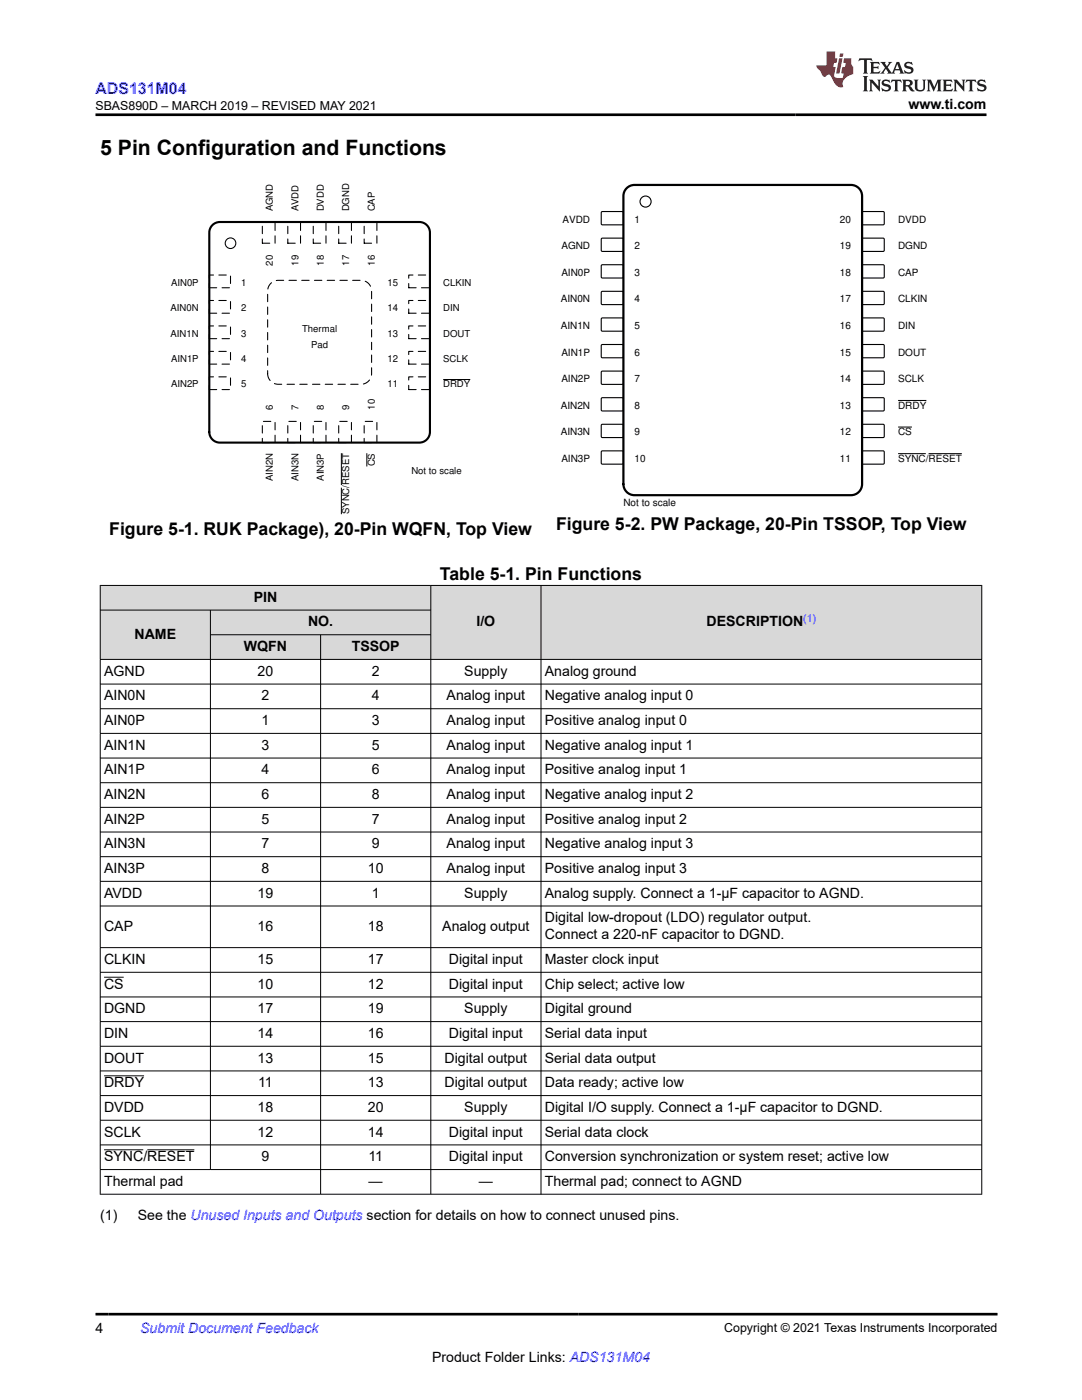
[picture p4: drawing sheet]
<svg xmlns="http://www.w3.org/2000/svg" width="216mm" height="279mm" viewBox="0 0 216 279" stroke-linecap="round" stroke-linejoin="round" font-family="sans-serif">
<defs><g id="words">
<text font-size="4.2" x="20" y="30.9">5 Pin Configuration and Functions</text>
<g font-size="3.5">
<text x="21.8" y="106.9">Figure 5-1. RUK Package), 20-Pin WQFN, Top View</text>
<text x="111" y="105.7">Figure 5-2. PW Package, 20-Pin TSSOP, Top View</text>
<text x="87.8" y="115.7">Table 5-1. Pin Functions</text>
</g>
<text font-size="3.2" fill="#00f" x="19" y="18.7">ADS131M04</text>
<g font-size="2.8">
<text x="181.3" y="21.8">www.ti.com</text>
<text x="50.6" y="120.1">PIN</text>
<text x="61.5" y="125">NO.</text>
<text x="95.1" y="125">I/O</text>
<text x="141" y="125">DESCRIPTION</text>
<text x="26.8" y="127.5">NAME</text>
<text x="48.7" y="130">WQFN</text>
<text x="70.2" y="130">TSSOP</text>
<text x="20.8" y="134.9">AGND</text>
<text x="51.4" y="134.9">20</text>
<text x="74.2" y="134.9">2</text>
<text x="92.6" y="134.9">Supply</text>
<text x="108.7" y="134.9">Analog ground</text>
<text x="20.8" y="139.8">AIN0N</text>
<text x="52.2" y="139.8">2</text>
<text x="74.2" y="139.8">4</text>
<text x="89.1" y="139.8">Analog input</text>
<text x="108.7" y="139.8">Negative analog input 0</text>
<text x="20.8" y="144.7">AIN0P</text>
<text x="20.8" y="149.6">AIN1N</text>
<text x="52.2" y="144.7">1</text>
<text x="52.2" y="149.6">3</text>
<text x="74.2" y="144.7">3</text>
<text x="74.2" y="149.6">5</text>
<text x="89.1" y="144.7">Analog input</text>
<text x="89.1" y="149.6">Analog input</text>
<text x="108.7" y="144.7">Positive analog input 0</text>
<text x="108.7" y="149.6">Negative analog input 1</text>
<text x="20.8" y="154.6">AIN1P</text>
<text x="52.2" y="154.6">4</text>
<text x="74.2" y="154.6">6</text>
<text x="89.1" y="154.6">Analog input</text>
<text x="108.7" y="154.6">Positive analog input 1</text>
<text x="20.8" y="159.5">AIN2N</text>
<text x="52.2" y="159.5">6</text>
<text x="74.2" y="159.5">8</text>
<text x="89.1" y="159.5">Analog input</text>
<text x="108.7" y="159.5">Negative analog input 2</text>
<text x="20.8" y="164.4">AIN2P</text>
<text x="52.2" y="164.4">5</text>
<text x="74.2" y="164.4">7</text>
<text x="89.1" y="164.4">Analog input</text>
<text x="108.7" y="164.4">Positive analog input 2</text>
<text x="20.8" y="169.3">AIN3N</text>
<text x="52.2" y="169.3">7</text>
<text x="74.2" y="169.3">9</text>
<text x="89.1" y="169.3">Analog input</text>
<text x="108.7" y="169.3">Negative analog input 3</text>
<text x="20.8" y="174.2">AIN3P</text>
<text x="20.8" y="179.2">AVDD</text>
<text x="51.4" y="179.2">19</text>
<text x="52.2" y="174.2">8</text>
<text x="73.4" y="174.2">10</text>
<text x="74.2" y="179.2">1</text>
<text x="89.1" y="174.2">Analog input</text>
<text x="92.6" y="179.2">Supply</text>
<text x="108.7" y="174.2">Positive analog input 3</text>
<text x="108.7" y="179.2">Analog supply. Connect a 1-µF capacitor to AGND.</text>
<text x="20.8" y="185.8">CAP</text>
<text x="51.4" y="185.8">16</text>
<text x="73.4" y="185.8">18</text>
<text x="88.2" y="185.8">Analog output</text>
<text x="108.7" y="184.1">Digital low-dropout (LDO) regulator output.</text>
<text x="108.7" y="187.5">Connect a 220-nF capacitor to DGND.</text>
<text x="20.8" y="197.3">CS</text>
<text x="20.8" y="192.4">CLKIN</text>
<text x="51.4" y="197.3">10</text>
<text x="51.4" y="192.4">15</text>
<text x="73.4" y="197.3">12</text>
<text x="73.4" y="192.4">17</text>
<text x="89.6" y="197.3">Digital input</text>
<text x="89.6" y="192.4">Digital input</text>
<text x="108.7" y="197.3">Chip select; active low</text>
<text x="108.7" y="192.4">Master clock input</text>
<text x="20.8" y="202.2">DGND</text>
<text x="51.4" y="202.2">17</text>
<text x="73.4" y="202.2">19</text>
<text x="92.6" y="202.2">Supply</text>
<text x="108.7" y="202.2">Digital ground</text>
<text x="20.8" y="207.2">DIN</text>
<text x="51.4" y="207.2">14</text>
<text x="73.4" y="207.2">16</text>
<text x="89.6" y="207.2">Digital input</text>
<text x="108.7" y="207.2">Serial data input</text>
<text x="20.8" y="212.1">DOUT</text>
<text x="51.4" y="212.1">13</text>
<text x="73.4" y="212.1">15</text>
<text x="88.7" y="212.1">Digital output</text>
<text x="108.7" y="212.1">Serial data output</text>
<text x="20.8" y="217">DRDY</text>
<text x="20.8" y="221.9">DVDD</text>
<text x="51.4" y="221.9">18</text>
<text x="51.5" y="217">11</text>
<text x="73.4" y="217">13</text>
<text x="73.4" y="221.9">20</text>
<text x="88.7" y="217">Digital output</text>
<text x="92.6" y="221.9">Supply</text>
<text x="108.7" y="217">Data ready; active low</text>
<text x="108.7" y="221.9">Digital I/O supply. Connect a 1-µF capacitor to DGND.</text>
<text x="20.8" y="226.8">SCLK</text>
<text x="51.4" y="226.8">12</text>
<text x="73.4" y="226.8">14</text>
<text x="89.6" y="226.8">Digital input</text>
<text x="108.7" y="226.8">Serial data clock</text>
<text x="20.8" y="231.8">SYNC/RESET</text>
<text x="52.2" y="231.8">9</text>
<text x="73.5" y="231.8">11</text>
<text x="89.6" y="231.8">Digital input</text>
<text x="108.7" y="231.8">Conversion synchronization or system reset; active low</text>
<text x="20.8" y="236.7">Thermal pad</text>
<text x="73.6" y="236.7">—</text>
<text x="95.5" y="236.7">—</text>
<text x="108.7" y="236.7">Thermal pad; connect to AGND</text>
<text x="20" y="243.5">(1)</text>
<text x="27.5" y="243.5">See the Unused Inputs and Outputs section for details on how to connect unused pins.</text>
<text x="19" y="266.1">4</text>
<text x="86.2" y="271.7">Product Folder Links: ADS131M04</text>
</g>
<text font-size="2.8" fill="#00f" x="28" y="266.1">Submit Document Feedback</text>
<g font-size="2.5">
<text x="19.1" y="21.9">SBAS890D – MARCH 2019 – REVISED MAY 2021</text>
<text x="144.5" y="265.8">Copyright © 2021 Texas Instruments Incorporated</text>
</g>
<text font-size="2.1" fill="#00f" x="160.3" y="124.1">(1)</text>
<g font-size="2">
<text x="112.2" y="44.4">AVDD</text>
<text x="126.6" y="44.4">1</text>
<text x="167.6" y="44.4">20</text>
<text x="179.2" y="44.4">DVDD</text>
<text x="112" y="49.7">AGND</text>
<text x="126.6" y="49.7">2</text>
<text x="167.6" y="49.7">19</text>
<text x="179.2" y="49.7">DGND</text>
<text x="112" y="55">AIN0P</text>
<text x="126.6" y="55">3</text>
<text x="167.6" y="55">18</text>
<text x="179.2" y="55">CAP</text>
<text x="111.9" y="60.3">AIN0N</text>
<text x="111.9" y="65.7">AIN1N</text>
<text x="126.6" y="60.3">4</text>
<text x="126.6" y="65.7">5</text>
<text x="167.6" y="60.3">17</text>
<text x="167.6" y="65.7">16</text>
<text x="179.2" y="60.3">CLKIN</text>
<text x="179.2" y="65.7">DIN</text>
<text x="112" y="71">AIN1P</text>
<text x="126.6" y="71">6</text>
<text x="167.6" y="71">15</text>
<text x="179.2" y="71">DOUT</text>
<text x="112" y="76.3">AIN2P</text>
<text x="126.6" y="76.3">7</text>
<text x="167.6" y="76.3">14</text>
<text x="179.2" y="76.3">SCLK</text>
<text x="111.9" y="81.6">AIN2N</text>
<text x="126.6" y="81.6">8</text>
<text x="167.6" y="81.6">13</text>
<text x="179.2" y="81.6">DRDY</text>
<text x="111.9" y="86.9">AIN3N</text>
<text x="126.6" y="86.9">9</text>
<text x="167.6" y="86.9">12</text>
<text x="179.2" y="86.9">CS</text>
<text x="112" y="92.2">AIN3P</text>
<text x="126.6" y="92.2">10</text>
<text x="167.6" y="92.2">11</text>
<text x="179.2" y="92.2">SYNC/RESET</text>
<text x="124.4" y="101">Not to scale</text>
</g>
<g font-size="1.9">
<text x="54.5" y="42.2" transform="rotate(-90 54.5 42.2)">AGND</text>
<text x="59.5" y="42.2" transform="rotate(-90 59.5 42.2)">AVDD</text>
<text x="64.6" y="42.2" transform="rotate(-90 64.6 42.2)">DVDD</text>
<text x="69.7" y="42.2" transform="rotate(-90 69.7 42.2)">DGND</text>
<text x="74.8" y="42.2" transform="rotate(-90 74.8 42.2)">CAP</text>
<text x="54.5" y="53" transform="rotate(-90 54.5 53)">20</text>
<text x="59.5" y="53" transform="rotate(-90 59.5 53)">19</text>
<text x="64.6" y="53" transform="rotate(-90 64.6 53)">18</text>
<text x="69.7" y="53" transform="rotate(-90 69.7 53)">17</text>
<text x="74.8" y="53" transform="rotate(-90 74.8 53)">16</text>
<text x="34.1" y="57">AIN0P</text>
<text x="48.1" y="57">1</text>
<text x="77.3" y="57">15</text>
<text x="88.4" y="57">CLKIN</text>
<text x="34" y="62.1">AIN0N</text>
<text x="48.1" y="62.1">2</text>
<text x="77.3" y="62.1">14</text>
<text x="88.4" y="62.1">DIN</text>
<text x="34" y="67.2">AIN1N</text>
<text x="48.1" y="67.2">3</text>
<text x="60.3" y="66.3">Thermal</text>
<text x="62.1" y="69.5">Pad</text>
<text x="77.3" y="67.2">13</text>
<text x="88.4" y="67.2">DOUT</text>
<text x="34.1" y="72.2">AIN1P</text>
<text x="34.1" y="77.3">AIN2P</text>
<text x="48.1" y="72.2">4</text>
<text x="48.1" y="77.3">5</text>
<text x="77.3" y="72.2">12</text>
<text x="77.3" y="77.3">11</text>
<text x="88.4" y="72.2">SCLK</text>
<text x="88.4" y="77.3">DRDY</text>
<text x="54.5" y="81.8" transform="rotate(-90 54.5 81.8)">6</text>
<text x="59.5" y="81.8" transform="rotate(-90 59.5 81.8)">7</text>
<text x="64.6" y="81.8" transform="rotate(-90 64.6 81.8)">8</text>
<text x="69.7" y="81.8" transform="rotate(-90 69.7 81.8)">9</text>
<text x="74.8" y="81.8" transform="rotate(-90 74.8 81.8)">10</text>
<text x="64.6" y="96" transform="rotate(-90 64.6 96)">AIN3P</text>
<text x="74.8" y="93.1" transform="rotate(-90 74.8 93.1)">CS</text>
<text x="82.1" y="94.7">Not to scale</text>
<text x="54.5" y="96.1" transform="rotate(-90 54.5 96.1)">AIN2N</text>
<text x="59.5" y="96.1" transform="rotate(-90 59.5 96.1)">AIN3N</text>
<text x="69.7" y="102.6" transform="rotate(-90 69.7 102.6)">SYNC/RESET</text>
</g>
</g></defs>
<path d="M52.3 44.3h2.6v4.2h-2.6z" fill="none" stroke="#000" stroke-width=".21" stroke-dasharray="1.5 1.1"/>
<path d="M52.3 84.1h2.6v4.2h-2.6z" fill-rule="evenodd" fill="#fff"/>
<path d="M52.3 84.1h2.6v4.2h-2.6z" fill="none" stroke="#000" stroke-width=".21" stroke-dasharray="1.5 1.1"/>
<path d="M41.8 54.9h4.2v2.5h-4.2z" fill-rule="evenodd" fill="#fff"/>
<path d="M41.8 54.9h4.2v2.5h-4.2z" fill="none" stroke="#000" stroke-width=".21" stroke-dasharray="1.5 1.1"/>
<path d="M81.6 54.9h4.2v2.5h-4.2z" fill-rule="evenodd" fill="#fff"/>
<path d="M81.6 54.9h4.2v2.5h-4.2z" fill="none" stroke="#000" stroke-width=".21" stroke-dasharray="1.5 1.1"/>
<path d="M57.4 44.3h2.6v4.2h-2.6z" fill-rule="evenodd" fill="#fff"/>
<path d="M57.4 44.3h2.6v4.2h-2.6z" fill="none" stroke="#000" stroke-width=".21" stroke-dasharray="1.5 1.1"/>
<path d="M57.4 84.1h2.6v4.2h-2.6z" fill-rule="evenodd" fill="#fff"/>
<path d="M57.4 84.1h2.6v4.2h-2.6z" fill="none" stroke="#000" stroke-width=".21" stroke-dasharray="1.5 1.1"/>
<path d="M41.8 60h4.2v2.5h-4.2z" fill-rule="evenodd" fill="#fff"/>
<path d="M41.8 60h4.2v2.5h-4.2z" fill="none" stroke="#000" stroke-width=".21" stroke-dasharray="1.5 1.1"/>
<path d="M81.6 60h4.2v2.5h-4.2z" fill-rule="evenodd" fill="#fff"/>
<path d="M81.6 60h4.2v2.5h-4.2z" fill="none" stroke="#000" stroke-width=".21" stroke-dasharray="1.5 1.1"/>
<path d="M62.5 44.3h2.5v4.2h-2.5z" fill-rule="evenodd" fill="#fff"/>
<path d="M62.5 44.3h2.5v4.2h-2.5z" fill="none" stroke="#000" stroke-width=".21" stroke-dasharray="1.5 1.1"/>
<path d="M62.5 84.1h2.5v4.2h-2.5z" fill-rule="evenodd" fill="#fff"/>
<path d="M62.5 84.1h2.5v4.2h-2.5z" fill="none" stroke="#000" stroke-width=".21" stroke-dasharray="1.5 1.1"/>
<path d="M41.8 65h4.2v2.6h-4.2z" fill-rule="evenodd" fill="#fff"/>
<path d="M41.8 65h4.2v2.6h-4.2z" fill="none" stroke="#000" stroke-width=".21" stroke-dasharray="1.5 1.1"/>
<path d="M81.6 65h4.2v2.6h-4.2z" fill-rule="evenodd" fill="#fff"/>
<path d="M81.6 65h4.2v2.6h-4.2z" fill="none" stroke="#000" stroke-width=".21" stroke-dasharray="1.5 1.1"/>
<path d="M67.6 44.3h2.5v4.2h-2.5z" fill-rule="evenodd" fill="#fff"/>
<path d="M67.6 44.3h2.5v4.2h-2.5z" fill="none" stroke="#000" stroke-width=".21" stroke-dasharray="1.5 1.1"/>
<path d="M67.6 84.1h2.5v4.2h-2.5z" fill-rule="evenodd" fill="#fff"/>
<path d="M67.6 84.1h2.5v4.2h-2.5z" fill="none" stroke="#000" stroke-width=".21" stroke-dasharray="1.5 1.1"/>
<path d="M68.1 90.4v6.4M68.1 97.3v5.3" fill="none" stroke="#000" stroke-width=".2"/>
<path d="M41.8 70.1h4.2v2.6h-4.2z" fill-rule="evenodd" fill="#fff"/>
<path d="M41.8 70.1h4.2v2.6h-4.2z" fill="none" stroke="#000" stroke-width=".21" stroke-dasharray="1.5 1.1"/>
<path d="M81.6 70.1h4.2v2.6h-4.2z" fill-rule="evenodd" fill="#fff"/>
<path d="M81.6 70.1h4.2v2.6h-4.2z" fill="none" stroke="#000" stroke-width=".21" stroke-dasharray="1.5 1.1"/>
<path d="M72.7 44.3h2.5v4.2h-2.5z" fill-rule="evenodd" fill="#fff"/>
<path d="M72.7 44.3h2.5v4.2h-2.5z" fill="none" stroke="#000" stroke-width=".21" stroke-dasharray="1.5 1.1"/>
<path d="M72.7 84.1h2.5v4.2h-2.5z" fill-rule="evenodd" fill="#fff"/>
<path d="M72.7 84.1h2.5v4.2h-2.5z" fill="none" stroke="#000" stroke-width=".21" stroke-dasharray="1.5 1.1"/>
<path d="M73.2 90.4v2.7" fill="none" stroke="#000" stroke-width=".2"/>
<path d="M41.8 75.2h4.2v2.5h-4.2z" fill-rule="evenodd" fill="#fff"/>
<path d="M41.8 75.2h4.2v2.5h-4.2z" fill="none" stroke="#000" stroke-width=".21" stroke-dasharray="1.5 1.1"/>
<path d="M81.6 75.2h4.2v2.5h-4.2z" fill-rule="evenodd" fill="#fff"/>
<path d="M81.6 75.2h4.2v2.5h-4.2z" fill="none" stroke="#000" stroke-width=".21" stroke-dasharray="1.5 1.1"/>
<path d="M88.4 75.7h5.4" fill="none" stroke="#000" stroke-width=".2"/>
<circle cx="46" cy="48.5" r="1.06" fill="none" stroke="#000" stroke-width=".21"/>
<path d="M42.4 44.9l.9-.5 .6-.1h39.8a2.12 2.12 0 0 1 2.1 2.1v39.8a2.12 2.12 0 0 1-2.1 2.1h-39.8a2.12 2.12 0 0 1-2.1-2.1v-39.8v-.5z" fill="none" stroke="#000" stroke-width=".42"/>
<path d="M54 56.6l1-.6 .5-.1h16.5a2.12 2.12 0 0 1 2.1 2.2v16.5a2.12 2.12 0 0 1-2.1 2.1h-16.5a2.12 2.12 0 0 1-2.1-2.1v-16.5l.1-.6z" fill-rule="evenodd" fill="#fff"/>
<path d="M54 56.6l1-.6 .5-.1h16.5a2.12 2.12 0 0 1 2.1 2.2v16.5a2.12 2.12 0 0 1-2.1 2.1h-16.5a2.12 2.12 0 0 1-2.1-2.1v-16.5l.1-.6z" fill="none" stroke="#000" stroke-width=".21" stroke-dasharray="1.5 1.1"/>
<path d="M120 42.3h4.3v2.5h-4.3z" fill-rule="evenodd" fill="#fff"/>
<path d="M120 42.3h4.3v2.5h-4.3z" fill="none" stroke="#000" stroke-width=".22"/>
<path d="M172.1 42.3h4.3v2.5h-4.3z" fill-rule="evenodd" fill="#fff"/>
<path d="M172.1 42.3h4.3v2.5h-4.3z" fill="none" stroke="#000" stroke-width=".22"/>
<path d="M120 47.6h4.3v2.5h-4.3z" fill-rule="evenodd" fill="#fff"/>
<path d="M120 47.6h4.3v2.5h-4.3z" fill="none" stroke="#000" stroke-width=".22"/>
<path d="M172.1 47.6h4.3v2.5h-4.3z" fill-rule="evenodd" fill="#fff"/>
<path d="M172.1 47.6h4.3v2.5h-4.3z" fill="none" stroke="#000" stroke-width=".22"/>
<path d="M120 52.9h4.3v2.5h-4.3z" fill-rule="evenodd" fill="#fff"/>
<path d="M120 52.9h4.3v2.5h-4.3z" fill="none" stroke="#000" stroke-width=".22"/>
<path d="M172.1 52.9h4.3v2.5h-4.3z" fill-rule="evenodd" fill="#fff"/>
<path d="M172.1 52.9h4.3v2.5h-4.3z" fill="none" stroke="#000" stroke-width=".22"/>
<path d="M120 58.2h4.3v2.5h-4.3z" fill-rule="evenodd" fill="#fff"/>
<path d="M120 58.2h4.3v2.5h-4.3z" fill="none" stroke="#000" stroke-width=".22"/>
<path d="M172.1 58.2h4.3v2.5h-4.3z" fill-rule="evenodd" fill="#fff"/>
<path d="M172.1 58.2h4.3v2.5h-4.3z" fill="none" stroke="#000" stroke-width=".22"/>
<path d="M120 63.5h4.3v2.5h-4.3z" fill-rule="evenodd" fill="#fff"/>
<path d="M120 63.5h4.3v2.5h-4.3z" fill="none" stroke="#000" stroke-width=".22"/>
<path d="M172.1 63.5h4.3v2.5h-4.3z" fill-rule="evenodd" fill="#fff"/>
<path d="M172.1 63.5h4.3v2.5h-4.3z" fill="none" stroke="#000" stroke-width=".22"/>
<path d="M120 68.8h4.3v2.5h-4.3z" fill-rule="evenodd" fill="#fff"/>
<path d="M120 68.8h4.3v2.5h-4.3z" fill="none" stroke="#000" stroke-width=".22"/>
<path d="M172.1 68.8h4.3v2.5h-4.3z" fill-rule="evenodd" fill="#fff"/>
<path d="M172.1 68.8h4.3v2.5h-4.3z" fill="none" stroke="#000" stroke-width=".22"/>
<path d="M120 74.1h4.3v2.5h-4.3z" fill-rule="evenodd" fill="#fff"/>
<path d="M120 74.1h4.3v2.5h-4.3z" fill="none" stroke="#000" stroke-width=".22"/>
<path d="M172.1 74.1h4.3v2.5h-4.3z" fill-rule="evenodd" fill="#fff"/>
<path d="M172.1 74.1h4.3v2.5h-4.3z" fill="none" stroke="#000" stroke-width=".22"/>
<path d="M120 79.4h4.3v2.6h-4.3z" fill-rule="evenodd" fill="#fff"/>
<path d="M120 79.4h4.3v2.6h-4.3z" fill="none" stroke="#000" stroke-width=".22"/>
<path d="M172.1 79.4h4.3v2.6h-4.3z" fill-rule="evenodd" fill="#fff"/>
<path d="M172.1 79.4h4.3v2.6h-4.3z" fill="none" stroke="#000" stroke-width=".22"/>
<path d="M179.2 79.9h5.6" fill="none" stroke="#000" stroke-width=".2"/>
<path d="M120 84.7h4.3v2.6h-4.3z" fill-rule="evenodd" fill="#fff"/>
<path d="M120 84.7h4.3v2.6h-4.3z" fill="none" stroke="#000" stroke-width=".22"/>
<path d="M172.1 84.7h4.3v2.6h-4.3z" fill-rule="evenodd" fill="#fff"/>
<path d="M172.1 84.7h4.3v2.6h-4.3z" fill="none" stroke="#000" stroke-width=".22"/>
<path d="M179.2 85.2h2.8" fill="none" stroke="#000" stroke-width=".2"/>
<path d="M120 90h4.3v2.6h-4.3z" fill-rule="evenodd" fill="#fff"/>
<path d="M120 90h4.3v2.6h-4.3z" fill="none" stroke="#000" stroke-width=".22"/>
<path d="M172.1 90h4.3v2.6h-4.3z" fill-rule="evenodd" fill="#fff"/>
<g fill="none" stroke="#000" stroke-width=".22">
<path d="M172.1 90h4.3v2.6h-4.3z"/>
<circle cx="128.8" cy="40.2" r="1.11"/>
</g>
<path d="M179.2 90.5h5.5M185.3 90.5h6.6" fill="none" stroke="#000" stroke-width=".2"/>
<path d="M125 37.6l1-.6 .6-.1h43.2a2.21 2.21 0 0 1 2.2 2.2v57.5a2.21 2.21 0 0 1-2.2 2.2h-43.2a2.21 2.21 0 0 1-2.2-2.2v-57.5l.1-.6z" fill="none" stroke="#000" stroke-width=".44"/>
<g fill="#d8d8d8">
<path d="M20 116.8h175.9v5h-175.9z" fill-rule="evenodd"/>
<path d="M20.1 116.9h65.8v4.8h-65.8z" fill-rule="evenodd"/>
<path d="M86 116.9h21.9v14.6h-21.9z" fill-rule="evenodd"/>
<path d="M108 116.9h87.8v14.6h-87.8z" fill-rule="evenodd"/>
<path d="M20.1 121.8h21.8v9.7h-21.8z" fill-rule="evenodd"/>
<path d="M42 121.8h43.9v4.8h-43.9z" fill-rule="evenodd"/>
<path d="M42 126.7h21.9v4.8h-21.9z" fill-rule="evenodd"/>
<path d="M64 126.7h21.9v4.8h-21.9z" fill-rule="evenodd"/>
</g>
<g fill="none" stroke="#000" stroke-width=".2">
<path d="M19.9 116.8h176.1M20 116.8v121.6M86 116.8v121.6M107.9 116.8v121.6M195.9 116.8v121.6M19.9 121.8h66.1M19.9 136.5h176.1M42 121.8v111.7M42 126.7h44M64 126.7v111.7M196 131.6h-176.1M19.9 141.4h176.1"/>
<path d="M19.9 146.4h176.1M19.9 151.3h176.1M19.9 156.2h176.1M19.9 161.1h176.1M19.9 166h176.1M19.9 171h176.1M19.9 175.9h176.1M19.9 180.8h176.1M19.9 189.1h176.1M19.9 194h176.1M19.9 199h176.1M20.8 195h3.9"/>
<path d="M19.9 203.9h176.1M19.9 208.8h176.1M19.9 213.7h176.1M19.9 218.6h176.1M20.8 214.7h8M19.9 223.6h176.1M19.9 228.5h176.1M19.9 233.4h176.1M19.9 238.3h176.1M20.8 229.5h7.8M29.4 229.5h9.4"/>
</g>
<path d="M171.5 11.6l-.2 .6 .5-.2h.6v.1v2.2l-.2 .4h1l-.2-.4v-2.2v-.1h.5l.6 .2-.2-.6zM173.6 12.4l.2 .3v1.6l-.2 .4h1.9l.1-.6a1.08 1.08 0 0 1-1.3 .2v-.7h.6l.4 .2v-.7l-.4 .2h-.6v-.5l.2-.2a1 1 0 0 1 1 .3l-.1-.5zM175.7 12.4l.9 1.1-1 1.2h.9l-.2-.2 .5-.8 .4 .8-.2 .2h1.6l-.2-.2 .2-.5h.9l.1 .5-.1 .2h.9l-.2-.4-.8-1.9h-.5l-.9 2.1-.9-1.1 .9-1h-.8l.2 .2-.4 .6-.4-.6 .2-.2zM179 12.8l.4 1h-.7zM180.7 12.5a.65 .65 0 0 0-.2 .7 .65 .65 0 0 0 .6 .5l.6 .1 .1 .3a.79 .79 0 0 1-.7 .4 .79 .79 0 0 1-.7-.5l.1 .7 .2-.1a.93 .93 0 0 0 1.1 0 .93 .93 0 0 0 .4-.9 1.46 1.46 0 0 0-1.2-.6l-.1-.3a1.09 1.09 0 0 1 1.2 .2l-.2-.6-.1 .1-.5-.2zM172.2 15.2l.2 .4v2.2l-.2 .4h1l-.2-.4v-2.2l.2-.4zM173.4 15.9l.2 .4v1.5l-.2 .4h.8l-.3-.4 .1-1.3 1.6 1.8v-2l.2-.4h-.7l.1 .2 .1 1.1-1.2-1.3zM176.2 16a.65 .65 0 0 0-.2 .8 .65 .65 0 0 0 .6 .4l.6 .2 .1 .2a.79 .79 0 0 1-.7 .4 .79 .79 0 0 1-.7-.5l.1 .7 .2-.1a.93 .93 0 0 0 1.1 .1 .93 .93 0 0 0 .4-1 1.46 1.46 0 0 0-1.2-.5l-.1-.4a1.09 1.09 0 0 1 1.2 .2l-.1-.6-.2 .1-.5-.1zM177.9 15.9l-.1 .6a.63 .63 0 0 1 .8-.3v1.6l-.3 .4h1l-.2-.4v-1.6a.66 .66 0 0 1 .8 .3l-.1-.6zM180 15.9l.2 .4v1.5l-.2 .4h1l-.2-.2-.1-.7h.5l.1 .2a.79 .79 0 0 0 1.2 .6l-1-.9a.61 .61 0 0 0 .6-.6 .61 .61 0 0 0-.5-.7zM180.8 16.2h.1a.47 .47 0 0 1 .5 .1 .47 .47 0 0 1 .1 .5l-.1 .1-.7 .1zM182.3 15.9l.2 .2a2.27 2.27 0 0 0 .4 2 1.04 1.04 0 0 0 1.7-.7v-1.3l.2-.2h-.8l.2 .4v1.1a.6 .6 0 0 1-.6 .6 .6 .6 0 0 1-.6-.6v-1.1l.3-.4zM184.9 15.9l.2 .4v1.5l-.2 .4h.8l-.3-.4v-1.4l.9 1.9 .9-1.9v1.4l-.3 .4h1l-.2-.4v-1.5l.2-.4h-.8l-.7 1.5-.6-1.5zM188.1 15.9l.2 .4v1.5l-.2 .4h1.9l.1-.6a1.09 1.09 0 0 1-1.3 .2v-.7h.6l.4 .2v-.6l-.4 .2h-.6v-.6l.2-.1a1.01 1.01 0 0 1 1 .3l-.1-.6zM190.2 15.9l.3 .4v1.5l-.3 .4h.8l-.2-.4v-1.3l1.6 1.8v-2l.2-.4h-.7l.2 .2v1.1l-1.2-1.3zM192.8 15.9l-.1 .6a.63 .63 0 0 1 .8-.3v1.6l-.3 .4h1l-.2-.4v-1.6a.66 .66 0 0 1 .8 .3l-.1-.6zM195.2 16a.65 .65 0 0 0-.2 .8 .65 .65 0 0 0 .6 .4l.6 .2 .2 .2a.79 .79 0 0 1-.7 .4 .79 .79 0 0 1-.7-.5l.1 .7 .2-.1a.93 .93 0 0 0 1 .1 .93 .93 0 0 0 .5-1 1.46 1.46 0 0 0-1.3-.5v-.4a1.09 1.09 0 0 1 1.2 .2l-.2-.6-.2 .1-.5-.1z" fill="#231f20"/>
<path d="M164.9 10.3v2.7h-2l.1 .4 .8 1a.95 .95 0 0 0 1 .9 .59 .59 0 0 1 .5-.4 .59 .59 0 0 1 .5 .3l.4 .8a1.59 1.59 0 0 0 2.1 1.4 1.61 1.61 0 0 1 1-2.3l1-.3-.1-1.5a1.59 1.59 0 0 1-.3-1.7h-1.5l-.2 .9h.6l-.2 .9h-.5l-.2 .9v.3l.4 .1-.1 .9h-.7a.73 .73 0 0 1-1-.7l.3-1.5h-.5l.1-.9h.5l.2-.9h-.5v-1.3zM167.4 11.6l-.6 3.1h.7l.6-3.1zM167.6 10.7l-.1 .6h.7l.1-.6z" fill="#ed1c24"/>
<path d="M19 22.9h177.8M19 262.3h180" fill="none" stroke="#000" stroke-width=".53"/>
<use href="#words"/>
</svg>
